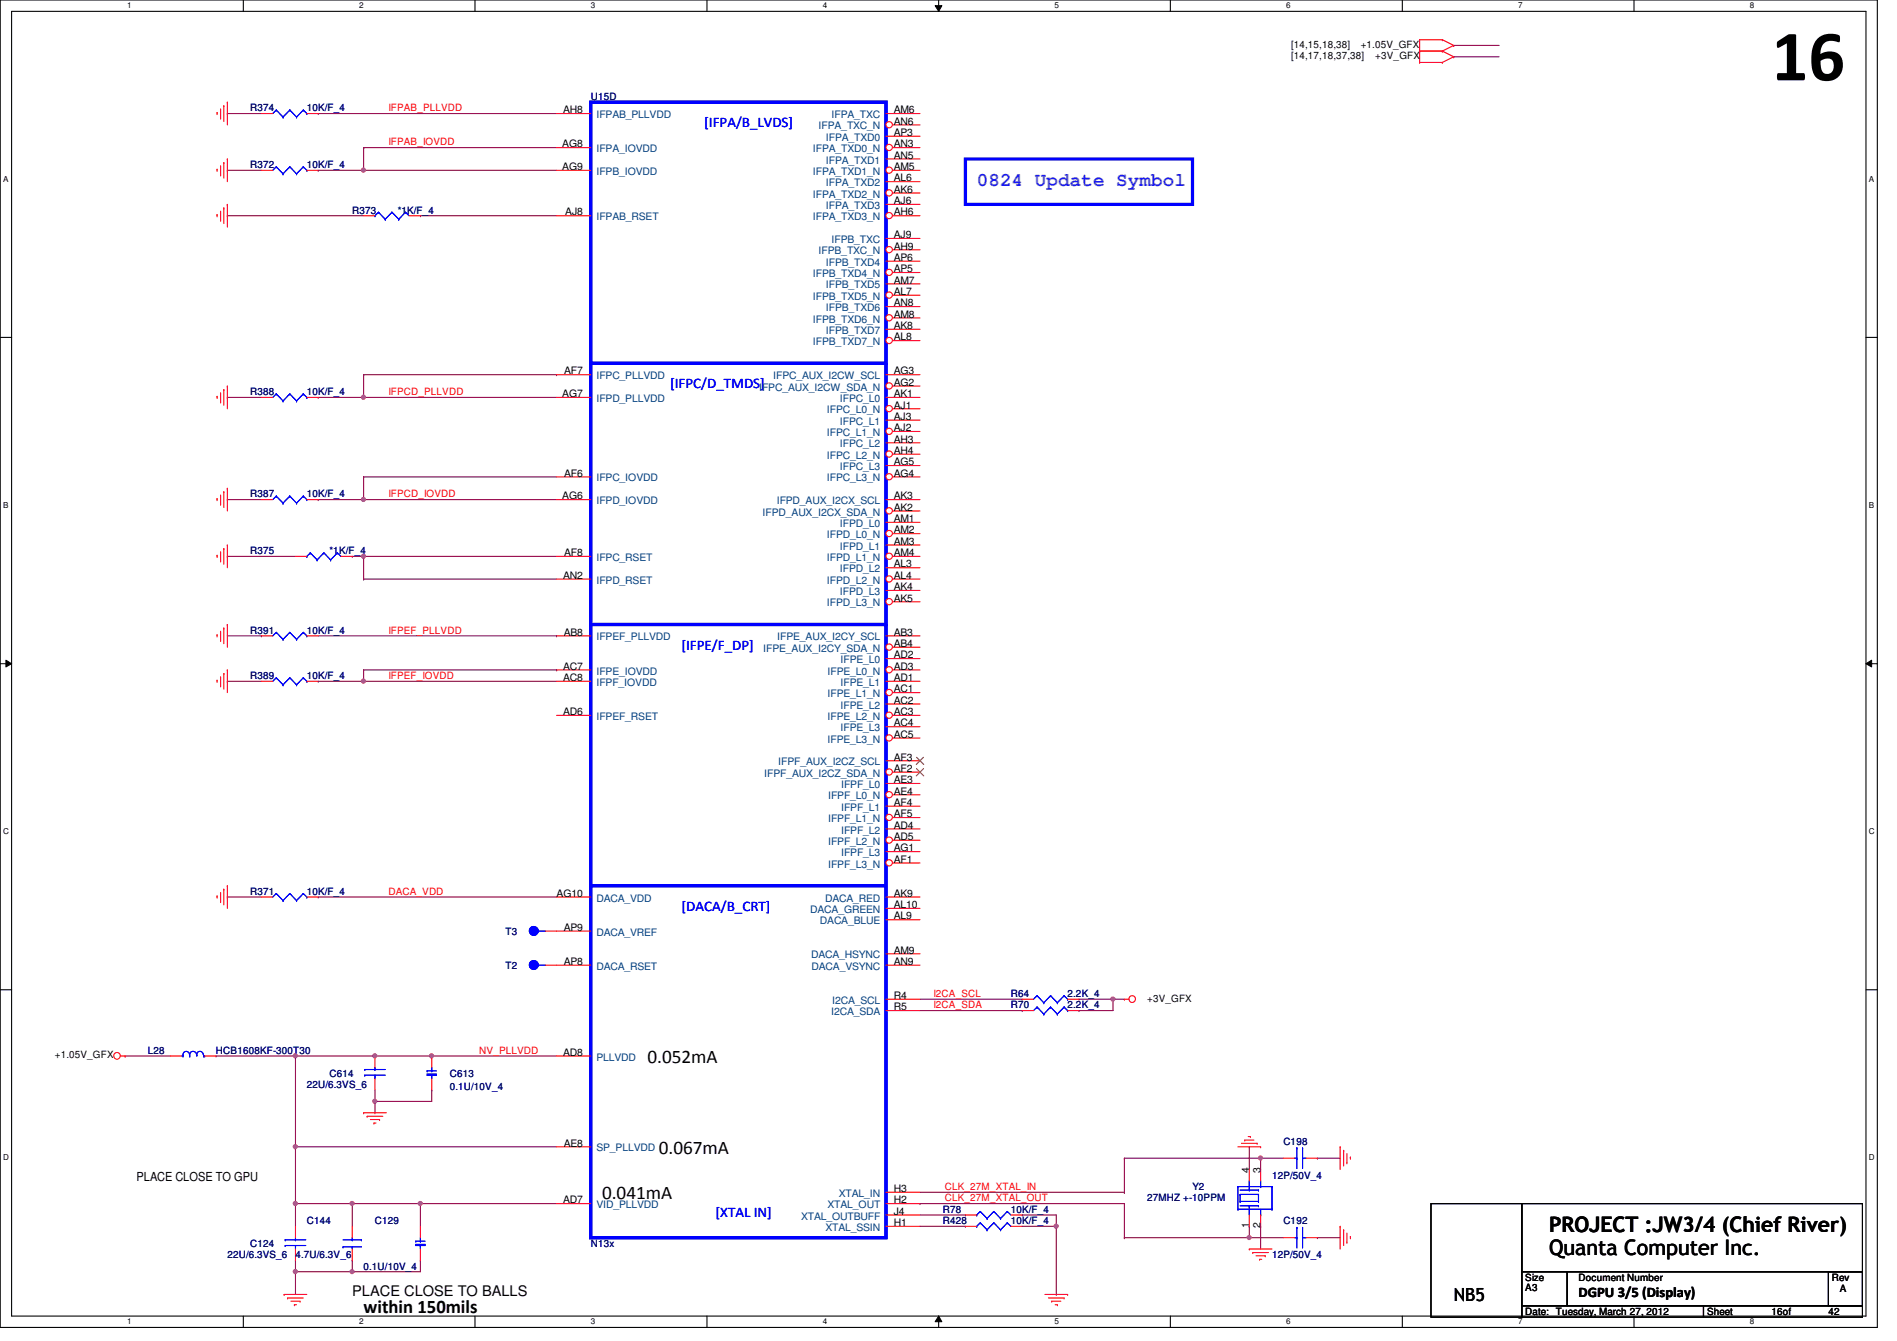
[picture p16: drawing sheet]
<svg xmlns="http://www.w3.org/2000/svg" width="297mm" height="210mm" viewBox="0 0 297 210" stroke-linecap="round" stroke-linejoin="round" font-family="sans-serif">
<defs><g id="words">
<text font-size="11.3" x="277.4" y="12.6">16</text>
<g font-size="3.3">
<text x="242.6" y="196.5">Quanta Computer Inc.</text>
<text x="242.6" y="192.9">PROJECT :JW3/4 (Chief River)</text>
</g>
<text font-size="3" fill="#8000ff" x="152.9" y="29.2">0824 Update Symbol</text>
<g font-size="3">
<text x="101.4" y="166.5">0.052mA</text>
<text x="103.2" y="180.7">0.067mA</text>
<text x="94.3" y="187.8">0.041mA</text>
<text x="56.9" y="205.6">within 150mils</text>
</g>
<text font-size="2.8" x="227.6" y="203.7">NB5</text>
<g font-size="2.3" fill="#00f">
<text x="110.3" y="19.9">[IFPA/B_LVDS]</text>
<text x="104.9" y="60.8">[IFPC/D_TMDS]</text>
<text x="106.7" y="101.7">[IFPE/F_DP]</text>
<text x="106.7" y="142.6">[DACA/B_CRT]</text>
<text x="112.1" y="190.6">[XTAL IN]</text>
</g>
<g font-size="2.3">
<text x="55.2" y="203">PLACE CLOSE TO BALLS</text>
<text x="247.2" y="203.1">DGPU 3/5 (Display)</text>
</g>
<text font-size="1.9" x="21.4" y="184.9">PLACE CLOSE TO GPU</text>
<g font-size="1.6">
<text x="202.2" y="9.3">[14,17,18,37,38]</text>
<text x="202.2" y="7.5">[14,15,18,38]</text>
<text x="213.1" y="7.5">+1.05V_GFX</text>
<text x="215.3" y="9.3">+3V_GFX</text>
<text x="88.2" y="17.7">AH8</text>
<text x="140" y="17.7">AM6</text>
<text x="88" y="23.1">AG8</text>
<text x="140" y="19.5">AN6</text>
<text x="140" y="21.3">AP3</text>
<text x="140" y="23.1">AN3</text>
<text x="88" y="26.6">AG9</text>
<text x="140" y="24.8">AN5</text>
<text x="140" y="26.6">AM5</text>
<text x="140" y="28.4">AL6</text>
<text x="88.5" y="33.7">AJ8</text>
<text x="140" y="30.2">AK6</text>
<text x="140" y="32">AJ6</text>
<text x="140" y="33.7">AH6</text>
<text x="140" y="37.3">AJ9</text>
<text x="140" y="39.1">AH9</text>
<text x="140" y="40.9">AP6</text>
<text x="140" y="42.6">AP5</text>
<text x="140" y="44.4">AM7</text>
<text x="140" y="46.2">AL7</text>
<text x="140" y="48">AN8</text>
<text x="140" y="49.7">AM8</text>
<text x="140" y="51.5">AK8</text>
<text x="140" y="53.3">AL8</text>
<text x="88.3" y="58.6">AF7</text>
<text x="140" y="58.6">AG3</text>
<text x="88" y="62.2">AG7</text>
<text x="140" y="60.4">AG2</text>
<text x="140" y="62.2">AK1</text>
<text x="140" y="64">AJ1</text>
<text x="140" y="65.7">AJ3</text>
<text x="140" y="67.5">AJ2</text>
<text x="140" y="69.3">AH3</text>
<text x="140" y="71.1">AH4</text>
<text x="88.3" y="74.6">AF6</text>
<text x="140" y="72.9">AG5</text>
<text x="140" y="74.6">AG4</text>
<text x="88" y="78.2">AG6</text>
<text x="140" y="78.2">AK3</text>
<text x="140" y="80">AK2</text>
<text x="140" y="81.7">AM1</text>
<text x="140" y="83.5">AM2</text>
<text x="88.3" y="87.1">AF8</text>
<text x="140" y="85.3">AM3</text>
<text x="140" y="87.1">AM4</text>
<text x="140" y="88.9">AL3</text>
<text x="88.2" y="90.6">AN2</text>
<text x="140" y="90.6">AL4</text>
<text x="140" y="92.4">AK4</text>
<text x="140" y="94.2">AK5</text>
<text x="88.3" y="99.5">AB8</text>
<text x="140" y="99.5">AB3</text>
<text x="140" y="101.3">AB4</text>
<text x="88.2" y="104.9">AC7</text>
<text x="88.2" y="106.6">AC8</text>
<text x="140" y="103.1">AD2</text>
<text x="140" y="104.9">AD3</text>
<text x="140" y="106.6">AD1</text>
<text x="88.2" y="112">AD6</text>
<text x="140" y="108.4">AC1</text>
<text x="140" y="110.2">AC2</text>
<text x="140" y="112">AC3</text>
<text x="140" y="113.7">AC4</text>
<text x="140" y="115.5">AC5</text>
<text x="140" y="119.1">AF3</text>
<text x="140" y="120.9">AF2</text>
<text x="140" y="122.6">AE3</text>
<text x="140" y="124.4">AE4</text>
<text x="140" y="126.2">AF4</text>
<text x="140" y="128">AF5</text>
<text x="140" y="129.8">AD4</text>
<text x="140" y="131.5">AD5</text>
<text x="140" y="133.3">AG1</text>
<text x="140" y="135.1">AF1</text>
<text x="87.2" y="140.4">AG10</text>
<text x="140" y="140.4">AK9</text>
<text x="140" y="142.2">AL10</text>
<text x="140" y="144">AL9</text>
<text x="88.3" y="145.8">AP9</text>
<text x="140" y="149.3">AM9</text>
<text x="88.3" y="151.1">AP8</text>
<text x="140" y="151.1">AN9</text>
<text x="140" y="156.4">R4</text>
<text x="140" y="158.2">R5</text>
<text x="179.6" y="156.8">+3V_GFX</text>
<text x="8.6" y="165.7">+1.05V_GFX</text>
<text x="88.2" y="165.3">AD8</text>
<text x="88.3" y="179.5">AE8</text>
<text x="195.6" y="183.7" transform="rotate(-90 195.6 183.7)">4</text>
<text x="197.4" y="183.7" transform="rotate(-90 197.4 183.7)">3</text>
<text x="88.2" y="188.4">AD7</text>
<text x="140" y="186.6">H3</text>
<text x="140" y="188.4">H2</text>
<text x="140" y="190.2">J4</text>
<text x="140" y="192">H1</text>
<text x="195.6" y="192.4" transform="rotate(-90 195.6 192.4)">1</text>
<text x="197.4" y="192.4" transform="rotate(-90 197.4 192.4)">2</text>
<text x="238.8" y="200.6">Size</text>
<text x="238.8" y="202.2">A3</text>
<text x="247.2" y="200.6">Document Number</text>
<text x="286.8" y="200.6">Rev</text>
<text x="288.1" y="202.4">A</text>
<text x="238.8" y="205.9">Date:</text>
<text x="243.6" y="205.9">Tuesday, March 27, 2012</text>
<text x="267.3" y="205.9">Sheet</text>
<text x="277.4" y="205.9">16of</text>
<text x="286.3" y="205.9">42</text>
</g>
<g font-size="1.6" fill="#000080">
<text x="39.2" y="17.4">R374</text>
<text x="48" y="17.4">10K/F_4</text>
<text x="92.5" y="15.7">U15D</text>
<text x="39.2" y="26.3">R372</text>
<text x="48" y="26.3">10K/F_4</text>
<text x="55.2" y="33.4">R373</text>
<text x="62.3" y="33.4">*1K/F_4</text>
<text x="39.2" y="61.9">R388</text>
<text x="48" y="61.9">10K/F_4</text>
<text x="39.2" y="77.9">R387</text>
<text x="48" y="77.9">10K/F_4</text>
<text x="39.2" y="86.8">R375</text>
<text x="51.6" y="86.8">*1K/F_4</text>
<text x="39.2" y="99.2">R391</text>
<text x="48" y="99.2">10K/F_4</text>
<text x="39.2" y="106.3">R389</text>
<text x="48" y="106.3">10K/F_4</text>
<text x="39.2" y="140.1">R371</text>
<text x="48" y="140.1">10K/F_4</text>
<text x="79.2" y="146.3">T3</text>
<text x="79.2" y="151.7">T2</text>
<text x="158.3" y="156.1">R64</text>
<text x="158.3" y="157.9">R70</text>
<text x="167.2" y="156.1">2.2K_4</text>
<text x="167.2" y="157.9">2.2K_4</text>
<text x="23.2" y="165">L28</text>
<text x="33.8" y="165">HCB1608KF-300T30</text>
<text x="48" y="170.3">22U/6.3VS_6</text>
<text x="51.6" y="168.6">C614</text>
<text x="70.4" y="168.6">C613</text>
<text x="70.4" y="170.7">0.1U/10V_4</text>
<text x="201" y="179.2">C198</text>
<text x="199.2" y="184.6">12P/50V_4</text>
<text x="48" y="191.7">C144</text>
<text x="58.7" y="191.7">C129</text>
<text x="147.6" y="191.7">R428</text>
<text x="147.6" y="189.9">R78</text>
<text x="158.3" y="191.7">10K/F_4</text>
<text x="158.3" y="189.9">10K/F_4</text>
<text x="179.6" y="188.1">27MHZ +-10PPM</text>
<text x="186.7" y="186.4">Y2</text>
<text x="201" y="191.7">C192</text>
<text x="35.6" y="197">22U/6.3VS_6</text>
<text x="39.2" y="195.2">C124</text>
<text x="46.3" y="197">4.7U/6.3V_6</text>
<text x="92.5" y="195.2">N13x</text>
<text x="199.2" y="197">12P/50V_4</text>
<text x="56.9" y="198.8">0.1U/10V_4</text>
</g>
<g font-size="1.6" fill="#f00">
<text x="60.8" y="17.4">IFPAB_PLLVDD</text>
<text x="60.8" y="22.8">IFPAB_IOVDD</text>
<text x="60.8" y="61.9">IFPCD_PLLVDD</text>
<text x="60.8" y="77.9">IFPCD_IOVDD</text>
<text x="60.8" y="99.2">IFPEF_PLLVDD</text>
<text x="60.8" y="106.3">IFPEF_IOVDD</text>
<text x="60.8" y="140.1">DACA_VDD</text>
<text x="146.2" y="156.1">I2CA_SCL</text>
<text x="146.2" y="157.9">I2CA_SDA</text>
<text x="75.1" y="165">NV_PLLVDD</text>
<text x="148" y="186.4">CLK_27M_XTAL_IN</text>
<text x="148" y="188.1">CLK_27M_XTAL_OUT</text>
</g>
<g font-size="1.6" fill="#004080">
<text x="93.4" y="18.5">IFPAB_PLLVDD</text>
<text x="93.4" y="23.8">IFPA_IOVDD</text>
<text x="127.3" y="23.8">IFPA_TXD0_N</text>
<text x="128.2" y="20.3">IFPA_TXC_N</text>
<text x="129.3" y="22.1">IFPA_TXD0</text>
<text x="130.2" y="18.5">IFPA_TXC</text>
<text x="93.4" y="27.4">IFPB_IOVDD</text>
<text x="127.3" y="27.4">IFPA_TXD1_N</text>
<text x="129.3" y="25.6">IFPA_TXD1</text>
<text x="129.3" y="29.2">IFPA_TXD2</text>
<text x="93.4" y="34.5">IFPAB_RSET</text>
<text x="127.3" y="30.9">IFPA_TXD2_N</text>
<text x="127.3" y="34.5">IFPA_TXD3_N</text>
<text x="129.3" y="32.7">IFPA_TXD3</text>
<text x="128.2" y="39.8">IFPB_TXC_N</text>
<text x="129.3" y="41.6">IFPB_TXD4</text>
<text x="130.2" y="38.1">IFPB_TXC</text>
<text x="127.3" y="43.4">IFPB_TXD4_N</text>
<text x="127.3" y="46.9">IFPB_TXD5_N</text>
<text x="129.3" y="45.2">IFPB_TXD5</text>
<text x="127.3" y="50.5">IFPB_TXD6_N</text>
<text x="129.3" y="48.7">IFPB_TXD6</text>
<text x="129.3" y="52.3">IFPB_TXD7</text>
<text x="93.4" y="59.4">IFPC_PLLVDD</text>
<text x="121.1" y="59.4">IFPC_AUX_I2CW_SCL</text>
<text x="127.3" y="54.1">IFPB_TXD7_N</text>
<text x="93.4" y="62.9">IFPD_PLLVDD</text>
<text x="118.9" y="61.2">IFPC_AUX_I2CW_SDA_N</text>
<text x="129.5" y="64.7">IFPC_L0_N</text>
<text x="131.5" y="62.9">IFPC_L0</text>
<text x="129.5" y="68.3">IFPC_L1_N</text>
<text x="129.5" y="71.8">IFPC_L2_N</text>
<text x="131.5" y="66.5">IFPC_L1</text>
<text x="131.5" y="70.1">IFPC_L2</text>
<text x="93.4" y="75.4">IFPC_IOVDD</text>
<text x="129.5" y="75.4">IFPC_L3_N</text>
<text x="131.5" y="73.6">IFPC_L3</text>
<text x="93.4" y="79">IFPD_IOVDD</text>
<text x="119.4" y="80.7">IFPD_AUX_I2CX_SDA_N</text>
<text x="121.6" y="79">IFPD_AUX_I2CX_SCL</text>
<text x="131.5" y="82.5">IFPD_L0</text>
<text x="93.4" y="87.8">IFPC_RSET</text>
<text x="129.5" y="84.3">IFPD_L0_N</text>
<text x="129.5" y="87.8">IFPD_L1_N</text>
<text x="131.5" y="86.1">IFPD_L1</text>
<text x="131.5" y="89.6">IFPD_L2</text>
<text x="93.4" y="91.4">IFPD_RSET</text>
<text x="129.5" y="91.4">IFPD_L2_N</text>
<text x="129.5" y="95">IFPD_L3_N</text>
<text x="131.5" y="93.2">IFPD_L3</text>
<text x="93.4" y="100.3">IFPEF_PLLVDD</text>
<text x="121.7" y="100.3">IFPE_AUX_I2CY_SCL</text>
<text x="93.4" y="105.6">IFPE_IOVDD</text>
<text x="93.4" y="107.4">IFPF_IOVDD</text>
<text x="119.5" y="102.1">IFPE_AUX_I2CY_SDA_N</text>
<text x="129.6" y="105.6">IFPE_L0_N</text>
<text x="131.6" y="103.8">IFPE_L0</text>
<text x="131.6" y="107.4">IFPE_L1</text>
<text x="93.4" y="112.7">IFPEF_RSET</text>
<text x="129.6" y="109.2">IFPE_L1_N</text>
<text x="129.6" y="112.7">IFPE_L2_N</text>
<text x="131.6" y="111">IFPE_L2</text>
<text x="121.9" y="119.8">IFPF_AUX_I2CZ_SCL</text>
<text x="129.6" y="116.3">IFPE_L3_N</text>
<text x="131.6" y="114.5">IFPE_L3</text>
<text x="119.7" y="121.6">IFPF_AUX_I2CZ_SDA_N</text>
<text x="129.7" y="125.2">IFPF_L0_N</text>
<text x="131.7" y="123.4">IFPF_L0</text>
<text x="129.7" y="128.7">IFPF_L1_N</text>
<text x="131.7" y="127">IFPF_L1</text>
<text x="131.7" y="130.5">IFPF_L2</text>
<text x="129.7" y="132.3">IFPF_L2_N</text>
<text x="129.7" y="135.8">IFPF_L3_N</text>
<text x="131.7" y="134.1">IFPF_L3</text>
<text x="93.4" y="141.2">DACA_VDD</text>
<text x="126.9" y="143">DACA_GREEN</text>
<text x="129.2" y="141.2">DACA_RED</text>
<text x="93.4" y="146.5">DACA_VREF</text>
<text x="128.4" y="144.7">DACA_BLUE</text>
<text x="93.4" y="151.8">DACA_RSET</text>
<text x="127" y="150.1">DACA_HSYNC</text>
<text x="127.1" y="151.8">DACA_VSYNC</text>
<text x="130.1" y="159">I2CA_SDA</text>
<text x="130.3" y="157.2">I2CA_SCL</text>
<text x="93.4" y="166.1">PLLVDD</text>
<text x="93.4" y="180.3">SP_PLLVDD</text>
<text x="93.4" y="189.2">VID_PLLVDD</text>
<text x="125.4" y="191">XTAL_OUTBUFF</text>
<text x="129.6" y="189.2">XTAL_OUT</text>
<text x="131.4" y="187.4">XTAL_IN</text>
<text x="129.2" y="192.7">XTAL_SSIN</text>
</g>
<g font-size="1.3">
<text x="19.9" y="1.3">1</text>
<text x="56.2" y="1.3">2</text>
<text x="92.5" y="1.3">3</text>
<text x="128.8" y="1.3">4</text>
<text x="165.1" y="1.3">5</text>
<text x="201.4" y="1.3">6</text>
<text x="237.7" y="1.3">7</text>
<text x="274" y="1.3">8</text>
<text x=".5" y="28.4">A</text>
<text x="292.6" y="28.4">A</text>
<text x=".5" y="79.5">B</text>
<text x="292.6" y="79.5">B</text>
<text x=".5" y="130.6">C</text>
<text x="292.6" y="130.6">C</text>
<text x=".5" y="181.7">D</text>
<text x="292.6" y="181.7">D</text>
<text x="19.9" y="207.4">1</text>
<text x="56.2" y="207.4">2</text>
<text x="92.5" y="207.4">3</text>
<text x="128.8" y="207.4">4</text>
<text x="165.1" y="207.4">5</text>
<text x="201.4" y="207.4">6</text>
<text x="237.7" y="207.4">7</text>
<text x="274" y="207.4">8</text>
</g>
</g></defs>
<path d="M0 0h294v207.9h-294zM1.8 1.8h290.4v204.3h-290.4z" fill="none" stroke="#000" stroke-width=".17"/>
<g fill="#fff">
<path d="M19.9 .2h.7v1.4h-.7z"/>
<path d="M19.9 206.2h.7v1.4h-.7z"/>
</g>
<path d="M38.1 0v1.8M38.1 206.1v1.8" fill="none" stroke="#000" stroke-width=".17"/>
<g fill="#fff">
<path d="M56.2 .2h.7v1.4h-.7z"/>
<path d="M56.2 206.2h.7v1.4h-.7z"/>
</g>
<path d="M74.4 0v1.8M74.4 206.1v1.8" fill="none" stroke="#000" stroke-width=".17"/>
<g fill="#fff">
<path d="M92.5 .2h.7v1.4h-.7z"/>
<path d="M92.5 206.2h.7v1.4h-.7z"/>
</g>
<path d="M110.7 0v1.8M110.7 206.1v1.8" fill="none" stroke="#000" stroke-width=".17"/>
<g fill="#fff">
<path d="M128.8 .2h.7v1.4h-.7z"/>
<path d="M128.8 206.2h.7v1.4h-.7z"/>
</g>
<path d="M147 0v1.8M147 206.1v1.8" fill="none" stroke="#000" stroke-width=".17"/>
<path d="M146.4 .9h1.1l-.5 .9zM147 206.1l.5 .9h-1.1z" fill="#000"/>
<path d="M146.4 .9h1.1l-.5 .9zM147 206.1l.5 .9h-1.1z" fill="none" stroke="#000" stroke-width=".16"/>
<g fill="#fff">
<path d="M165.1 .2h.7v1.4h-.7z"/>
<path d="M165.1 206.2h.7v1.4h-.7z"/>
</g>
<path d="M183.3 0v1.8M183.3 206.1v1.8" fill="none" stroke="#000" stroke-width=".17"/>
<g fill="#fff">
<path d="M201.4 .2h.7v1.4h-.7z"/>
<path d="M201.4 206.2h.7v1.4h-.7z"/>
</g>
<path d="M219.6 0v1.8M219.6 206.1v1.8" fill="none" stroke="#000" stroke-width=".17"/>
<g fill="#fff">
<path d="M237.7 .2h.7v1.4h-.7z"/>
<path d="M237.7 206.2h.7v1.4h-.7z"/>
</g>
<path d="M255.9 0v1.8M255.9 206.1v1.8" fill="none" stroke="#000" stroke-width=".17"/>
<g fill="#fff">
<path d="M274 .2h.7v1.4h-.7z"/>
<path d="M274 206.2h.7v1.4h-.7z"/>
<path d="M.5 27.3h.8v1.4h-.8z"/>
<path d="M292.6 27.3h.9v1.4h-.9z"/>
<path d="M.5 78.4h.8v1.4h-.8z"/>
<path d="M292.6 78.4h.9v1.4h-.9z"/>
</g>
<path d="M0 52.8h1.8M292.2 52.8h1.8" fill="none" stroke="#000" stroke-width=".17"/>
<g fill="#fff">
<path d="M.5 129.5h.9v1.4h-.9z"/>
<path d="M292.6 129.5h.9v1.4h-.9z"/>
</g>
<path d="M0 103.9h1.8M292.2 103.9h1.8" fill="none" stroke="#000" stroke-width=".17"/>
<path d="M.9 103.4l.9 .5-.9 .5zM292.2 103.9l.9-.5v1z" fill="#000"/>
<path d="M.9 103.4l.9 .5-.9 .5zM292.2 103.9l.9-.5v1z" fill="none" stroke="#000" stroke-width=".16"/>
<g fill="#fff">
<path d="M.5 180.5h.9v1.4h-.9z"/>
<path d="M292.6 180.5h.9v1.4h-.9z"/>
</g>
<path d="M0 155h1.8M292.2 155h1.8" fill="none" stroke="#000" stroke-width=".17"/>
<g fill="none" stroke="#800040" stroke-width=".17">
<path d="M227.6 8.9h.1M227.6 7.1h.1M227.6 8.9h7.1M227.6 7.1h7.1M49.8 140.5h.1M49.8 140.5h37.4M144.1 188.5h.1M144.1 186.7h32M144.1 190.2h7.1M144.1 188.5h32M144.1 192h7.1M151.2 190.2h.1"/>
<path d="M151.2 192h.1M160.1 190.2h.1M160.1 190.2h5.3v1.8M165.4 192h.1M176.1 186.7h.1"/>
</g>
<circle cx="165.4" cy="192" r=".32" fill="#f0f"/>
<circle cx="165.4" cy="192" r=".32" fill="none" stroke="#f0f" stroke-width=".17"/>
<path d="M35.6 106.7h.1M35.6 106.7h5.3M56.9 106.7h.1M56.9 104.9h.1M56.9 106.7h30.3M56.9 104.9v1.8M35.6 140.5h.1M35.6 140.5h5.3M160.1 192h5.3M165.4 192h.1M165.4 192v10.7M165.4 202.7h.1" fill="none" stroke="#800040" stroke-width=".17"/>
<circle cx="56.9" cy="106.7" r=".32" fill="#f0f"/>
<circle cx="56.9" cy="106.7" r=".32" fill="none" stroke="#f0f" stroke-width=".17"/>
<g fill="none" stroke="#800040" stroke-width=".17">
<path d="M35.6 62.2h.1M35.6 78.2h.1M35.6 78.2h5.3M35.6 62.2h5.3M56.9 78.2h.1M56.9 74.7h.1M56.9 78.2h30.3M56.9 74.7v3.5M35.6 99.6h5.3M40.9 99.6h.1M49.8 99.6h37.4M87.2 99.6h.1"/>
<path d="M49.8 106.7h.1M49.8 106.7h7.1M56.9 104.9h30.3M87.2 104.9h.1"/>
</g>
<circle cx="56.9" cy="78.2" r=".32" fill="#f0f"/>
<circle cx="56.9" cy="78.2" r=".32" fill="none" stroke="#f0f" stroke-width=".17"/>
<path d="M56.9 58.7h.1M56.9 58.7v3.5M56.9 58.7h30.3M87.2 58.7h.1M49.8 78.2h.1M49.8 78.2h7.1M56.9 74.7h.1M56.9 62.2h.1M56.9 74.7h30.3M56.9 62.2h30.3" fill="none" stroke="#800040" stroke-width=".17"/>
<circle cx="56.9" cy="62.2" r=".32" fill="#f0f"/>
<circle cx="56.9" cy="62.2" r=".32" fill="none" stroke="#f0f" stroke-width=".17"/>
<path d="M35.6 17.8h.1M35.6 17.8h5.3M35.6 26.7h.1M35.6 26.7h5.3M49.8 26.7h.1M49.8 26.7h37.4M56.9 23.1h.1M56.9 26.7h.1M56.9 23.1h30.3" fill="none" stroke="#800040" stroke-width=".17"/>
<circle cx="56.9" cy="26.6" r=".32" fill="#f0f"/>
<circle cx="56.9" cy="26.6" r=".32" fill="none" stroke="#f0f" stroke-width=".17"/>
<path d="M49.8 17.8h.1M49.8 17.8h37.4M56.9 23.1h.1M56.9 23.1v3.6M174.3 156.5h.1M174.3 156.5v1.7" fill="none" stroke="#800040" stroke-width=".17"/>
<circle cx="174.3" cy="156.4" r=".32" fill="#f0f"/>
<circle cx="174.3" cy="156.4" r=".32" fill="none" stroke="#f0f" stroke-width=".17"/>
<g fill="none" stroke="#800040" stroke-width=".17">
<path d="M35.6 33.8h.1M35.6 33.8h21.3M65.8 33.8h.1M65.8 33.8h21.4M49.8 62.2h.1M49.8 62.2h7.1M56.9 87.1h.1M56.9 87.1h30.3M144.1 156.5h16M144.1 158.2h16M160.1 156.5h.1M160.1 158.2h.1"/>
<path d="M168.9 158.2h.1M168.9 156.5h.1M168.9 156.5h7.2M168.9 158.2h5.4M174.3 156.5h.1"/>
</g>
<circle cx="56.9" cy="87.1" r=".32" fill="#f0f"/>
<circle cx="56.9" cy="87.1" r=".32" fill="none" stroke="#f0f" stroke-width=".17"/>
<path d="M35.6 87.1h.1M35.6 87.1h10.7M55.2 87.1h.1M55.2 87.1h1.7M56.9 90.7h.1M56.9 87.1h.1M56.9 90.7h30.3M56.9 87.1v3.6M46.3 188.5h.1M46.3 188.5v3.5M46.3 188.5h8.9" fill="none" stroke="#800040" stroke-width=".17"/>
<circle cx="55.1" cy="188.4" r=".32" fill="#f0f"/>
<circle cx="55.1" cy="188.4" r=".32" fill="none" stroke="#f0f" stroke-width=".17"/>
<path d="M46.3 199.1h.1M46.3 199.1h8.9M55.2 188.5h.1M55.2 188.5v3.5" fill="none" stroke="#800040" stroke-width=".17"/>
<circle cx="55.1" cy="199.1" r=".32" fill="#f0f"/>
<circle cx="55.1" cy="199.1" r=".32" fill="none" stroke="#f0f" stroke-width=".17"/>
<circle cx="46.2" cy="199.1" r=".32" fill="#f0f"/>
<circle cx="46.2" cy="199.1" r=".32" fill="none" stroke="#f0f" stroke-width=".17"/>
<path d="M67.6 165.4h.1M67.6 165.4h19.6M46.3 197.4h.1M46.3 199.1h.1M46.3 197.4v5.3M55.2 197.4h.1M55.2 197.4v1.7" fill="none" stroke="#800040" stroke-width=".17"/>
<circle cx="67.6" cy="165.3" r=".32" fill="#f0f"/>
<circle cx="67.6" cy="165.3" r=".32" fill="none" stroke="#f0f" stroke-width=".17"/>
<path d="M58.7 165.4h.1M58.7 165.4h8.9M65.8 188.5h.1M65.8 197.4h.1M65.8 188.5v3.5M65.8 197.4v1.7" fill="none" stroke="#800040" stroke-width=".17"/>
<circle cx="58.7" cy="165.3" r=".32" fill="#f0f"/>
<circle cx="58.7" cy="165.3" r=".32" fill="none" stroke="#f0f" stroke-width=".17"/>
<path d="M46.3 165.4h.1M46.3 165.4h12.4M55.2 199.1h.1M55.2 199.1h10.6" fill="none" stroke="#800040" stroke-width=".17"/>
<circle cx="46.2" cy="165.3" r=".32" fill="#f0f"/>
<circle cx="46.2" cy="165.3" r=".32" fill="none" stroke="#f0f" stroke-width=".17"/>
<path d="M19.6 165.4h.1M19.6 165.4h7.1M46.3 179.6h.1M46.3 179.6h40.9" fill="none" stroke="#800040" stroke-width=".17"/>
<circle cx="46.2" cy="179.6" r=".32" fill="#f0f"/>
<circle cx="46.2" cy="179.6" r=".32" fill="none" stroke="#f0f" stroke-width=".17"/>
<path d="M33.8 165.4h.1M33.8 165.4h12.5M46.3 165.4h.1M46.3 165.4v23.1M46.3 188.5h.1M65.8 188.5h.1M65.8 188.5h21.4" fill="none" stroke="#800040" stroke-width=".17"/>
<circle cx="46.2" cy="188.4" r=".32" fill="#f0f"/>
<circle cx="46.2" cy="188.4" r=".32" fill="none" stroke="#f0f" stroke-width=".17"/>
<path d="M58.7 172.5h.1M58.7 170.7v1.8" fill="none" stroke="#800040" stroke-width=".17"/>
<circle cx="58.7" cy="172.4" r=".32" fill="#f0f"/>
<circle cx="58.7" cy="172.4" r=".32" fill="none" stroke="#f0f" stroke-width=".17"/>
<path d="M58.7 172.5h.1M58.7 174.2h.1M58.7 172.5v1.7M67.6 170.7h.1M67.6 170.7v1.8h-8.9M55.2 188.5h10.6M65.8 188.5h.1" fill="none" stroke="#800040" stroke-width=".17"/>
<circle cx="65.8" cy="188.4" r=".32" fill="#f0f"/>
<circle cx="65.8" cy="188.4" r=".32" fill="none" stroke="#f0f" stroke-width=".17"/>
<path d="M197.4 192h.1M197.4 181.4h.1M197.4 192v3.6M197.4 181.4h3.6" fill="none" stroke="#800040" stroke-width=".17"/>
<circle cx="197.4" cy="181.3" r=".32" fill="#f0f"/>
<circle cx="197.4" cy="181.3" r=".32" fill="none" stroke="#f0f" stroke-width=".17"/>
<path d="M195.6 193.8h.1M195.6 193.8h5.4" fill="none" stroke="#800040" stroke-width=".17"/>
<circle cx="195.6" cy="193.8" r=".32" fill="#f0f"/>
<circle cx="195.6" cy="193.8" r=".32" fill="none" stroke="#f0f" stroke-width=".17"/>
<g fill="none" stroke="#800040" stroke-width=".17">
<path d="M195.6 179.6h.1M195.6 179.6v3.5M176.1 181.4h.1M176.1 193.8h.1M176.1 186.7h.1M176.1 181.4h21.3M176.1 181.4v5.3M176.1 188.5v5.3M195.6 192h.1M195.6 192v1.8h-19.5M197.4 181.4h.1M197.4 181.4v1.7"/>
<path d="M206.3 193.8h.1M206.3 181.4h.1M206.3 193.8h3.5M206.3 181.4h3.5"/>
</g>
<g fill="none" stroke="#f00" stroke-width=".17">
<path d="M34 17.6h.1M34 17.6v.3M34.5 18.5h.1M34.5 17.1v1.4M35 16.6h.1M35 16.6v2.4M35.6 16h.1M35.6 16v3.6M222.3 9.8h.1M222.3 8h.1M222.3 6.2h.1M222.3 9.8h3.5"/>
<path d="M222.3 6.2v3.6M222.3 8h3.5M222.3 6.2h3.5M225.8 9.8h.1M225.8 8h.1M225.8 6.2h.1M225.8 8l1.8 .9M225.8 6.2l1.8 .9M227.6 8.9h.1M227.6 7.1h.1M227.6 8.9l-1.8 .9M227.6 7.1l-1.8 .9"/>
<path d="M34 26.5h.1M34 33.6h.1M34 26.5v.3M34 33.6v.4M34.5 27.4h.1M34.5 34.5h.1M34.5 26v1.4M34.5 33.1v1.4M35 25.4h.1M35 32.6h.1M35 25.4v2.5M35 32.6v2.4"/>
<path d="M35.6 24.9h.1M35.6 32h.1M35.6 24.9v3.5M35.6 32v3.6M56.9 33.8h1.8M64 33.8h1.8M34 62.1h.1M34 78.1h.1M34 62.1v.3M34 78.1v.3M34.5 62.9h.1M34.5 79h.1"/>
<path d="M34.5 61.5v1.4M34.5 77.5v1.5M35 61h.1M35 77h.1M35 61v2.5M35 77v2.5M35.6 60.5h.1M35.6 76.5h.1M35.6 60.5v3.5M35.6 76.5v3.5M34 99.4h.1M34 87h.1"/>
<path d="M34 87v.3M34 99.4v.3M34.5 87.8h.1M34.5 86.4v1.4M34.5 98.8v1.5M35 98.3h.1M35 85.9h.1M35 85.9v2.4M35 98.3v2.5M35.6 97.8h.1M35.6 85.3h.1M35.6 85.3v3.6"/>
<path d="M35.6 97.8v3.5M34 106.5h.1M34 106.5v.3M34.5 107.4h.1M34.5 100.3h.1M34.5 106v1.4M35 105.5h.1M35 105.5v2.4M35.6 104.9h.1M35.6 104.9v3.6M34.5 139.7v1.5M35 139.2h.1"/>
<path d="M35 139.2v2.5M35.6 138.7h.1M35.6 138.7v3.5M34 140.3h.1M34 140.3v.3M34.5 141.2h.1M176.1 156.5h.1M176.1 156.5h.7M18.9 165.4h.7M19.6 165.4h.1M56.9 174.2h.1M56.9 174.2h3.6"/>
<path d="M57.5 174.8h.1M57.5 174.8h2.4M58 175.3h1.4M58.5 175.9h.1M58.5 175.9h.4M59.4 175.3h.1M193.8 179.6h3.6M194.4 179h2.4M194.9 178.5h.1M194.9 178.5h1.4M195.4 178h.4M195.8 178h.1"/>
<path d="M196.8 179h.1M197.4 179.6h.1M209.8 179.6h.1M209.8 179.6v3.5M195.6 195.6h.1M195.6 195.6h3.6M196.2 196.1h.1M196.2 196.1h2.4M196.7 196.6h1.4M197.2 197.2h.1M197.2 197.2h.4M198.1 196.6h.1"/>
<path d="M209.8 192h.1M209.8 192v3.6M210.4 192.6h.1M210.4 180.1h.1M210.4 180.1v2.5M210.4 192.6v2.4M210.9 194.5h.1M210.9 182.1h.1M210.9 180.6v1.5M210.9 193.1v1.4M211.5 193.6h.1M211.5 181.2h.1"/>
<path d="M211.5 181.2v.3M211.5 193.6v.4M44.5 202.7h.1M44.5 202.7h3.5M45 203.2h.1M45 203.2h2.5M45.5 203.8h1.5M46.1 204.3h.1M46.1 204.3h.3M47 203.8h.1M163.6 202.7h3.6M164.2 203.2h2.4"/>
<path d="M164.7 203.8h.1M164.7 203.8h1.4M165.2 204.3h.4M165.6 204.3h.1M166.6 203.2h.1M167.2 202.7h.1"/>
<circle cx="177.3" cy="156.4" r=".52"/>
<circle cx="18.3" cy="165.3" r=".52"/>
</g>
<path d="M224.1 188.5h14.2v17.7h-14.2zM238.3 188.5h53.3v10.6h-53.3zM238.3 199.1h7.1v5.4h-7.1zM245.4 199.1h46.2v5.4h-46.2zM286.3 199.1h5.3v5.4h-5.3zM238.3 204.5h28.4v1.7h-28.4zM266.7 204.5h24.9v1.7h-24.9z" fill="none" stroke="#000" stroke-width=".17"/>
<path d="M151.2 24.9h35.5v7.1h-35.5z" fill="none" stroke="#00f" stroke-width=".51"/>
<path d="M58.7 33.8h.1M59.3 33.2h.1M59.3 33.2l1 1.1M59.3 33.2l-.6 .6M60.3 34.3h.1M61.4 33.2h.1M61.4 33.2l1 1.1M61.4 33.2l-1.1 1.1M62.4 34.3h.1M63.5 33.2h.1M63.5 33.2l.5 .6M63.5 33.2l-1.1 1.1" fill="none" stroke="#00f" stroke-width=".17"/>
<circle cx="83.6" cy="145.8" r=".7" fill="#00f"/>
<g fill="none" stroke="#00f" stroke-width=".17">
<path d="M84.3 145.8h.1M84.3 145.8h1.1"/>
<circle cx="83.6" cy="145.8" r=".7"/>
</g>
<circle cx="83.6" cy="145.8" r=".7" fill="#00f"/>
<g fill="none" stroke="#00f" stroke-width=".17">
<path d="M43.3 106.1h.1M43.3 106.1l-.6 .6M43.3 106.1l1 1.1M44.3 107.2h.1M45.4 106.1h.1M45.4 106.1l-1.1 1.1M45.4 106.1l1 1.1M46.4 107.2h.1M47.5 106.1h.1M47.5 106.1l-1.1 1.1M47.5 106.1l.5 .6M48 106.7h.1"/>
<path d="M84.3 145.8h.1M84.3 145.8h1.1M162.4 155.9h.1M162.4 155.9l-.6 .6M162.4 155.9l1 1.1M163.4 157h.1M164.5 155.9h.1M164.5 155.9l-1.1 1.1M164.5 155.9l1.1 1.1M165.6 157h.1M166.6 155.9h.1M166.6 155.9l-1 1.1"/>
<path d="M166.6 155.9l.6 .6M167.2 156.5h.1M44.7 195h.1M44.7 194.1h.1M44.7 195h3.2M44.7 194.1h3.2M46.3 194.1h.1M46.3 195h.1M46.3 193.8v.3M46.3 195v.6M65.1 194.4h.1M65.1 194.4h1.4"/>
<path d="M193.8 185.8h.1M193.8 189.4h.1M193.8 185.8v3.6M193.8 185.8h5.4M193.8 189.4h5.4M194.2 187h.1M194.2 188.1h.1M194.2 187v1.1M194.2 187h2.9M194.2 188.1h2.9M194.2 186.4h2.9M194.2 188.8h2.9"/>
<path d="M195.6 186.4h.1M195.6 188.8h.1M195.6 184.9v1.5M195.6 188.8v1.4M197.1 187h.1M197.1 188.1h.1M197.1 186.4h.1M197.1 188.8h.1M197.1 187v1.1M197.4 185.8h.1M197.4 190.2h.1M197.4 184.9v.9"/>
<path d="M197.4 189.4v.8M199.2 185.8h.1M199.2 189.2h.1M199.2 189.4h.1M199.2 185.8v3.6"/>
<circle cx="83.6" cy="145.8" r=".7"/>
</g>
<path d="M40.9 106.7h1.8M48 106.7h1.8M85.4 145.8h1.8M160.1 156.5h1.7M167.2 156.5h1.7M46.3 192v1.8M46.3 195.6v1.8M195.6 183.1v1.8M195.6 190.2v1.8M197.4 183.1v1.8M197.4 190.2v1.8" fill="none" stroke="#f00" stroke-width=".17"/>
<path d="M65.1 194.9h1.4v.1h-1.4z" fill-rule="evenodd" fill="#00f"/>
<path d="M65.1 194.9h1.4v.1h-1.4zM65.1 194.4h.1M65.1 194.4h1.4M65.8 195h.1M65.8 194.4h.1M65.8 193.8v.6M65.8 195v.6" fill="none" stroke="#00f" stroke-width=".17"/>
<path d="M65.1 194.9h1.4v.1h-1.4z" fill-rule="evenodd" fill="#00f"/>
<g fill="none" stroke="#00f" stroke-width=".17">
<path d="M43.3 139.9h.1M43.3 139.9l-.6 .6M43.3 139.9l1 1.1M45.4 139.9h.1M45.4 139.9l-1.1 1.1M45.4 139.9l1 1.1M47.5 139.9h.1M47.5 139.9l-1.1 1.1M47.5 139.9l.5 .6M44.3 141h.1M46.4 141h.1M48 140.5h.1"/>
<path d="M28.5 165.4h.2M28.7 165.4h.1M28.7 165.2h.1M28.7 165.1a.51 .51 0 0 1 .5-.5 .51 .51 0 0 1 .5 .5M28.7 165.2v.2M29.7 165.4h.1M29.7 165.1a.53 .53 0 0 1 .5-.5 .53 .53 0 0 1 .6 .5M29.7 165.2v.2M30.8 165.2h.1M30.8 165.1a.51 .51 0 0 1 .5-.5 .51 .51 0 0 1 .5 .5M30.8 165.2v.2M31.9 165.4h.1"/>
<path d="M31.9 165.2v.2M32 165.4h.1M203.1 179.7h.1M203.1 179.7v3.3M204 179.7h.1M204 179.7v3.3M65.1 194.9h1.4v.1h-1.4zM65.8 195h.1M65.8 194.4h.1M65.8 193.8v.6M65.8 195v.6M152.9 192h.1"/>
<path d="M153.5 191.5h.1M153.5 191.5l1.1 1.1M153.5 191.5l-.6 .5M154.6 192.6h.1M155.6 191.5h.1M155.6 191.5l1.1 1.1M155.6 191.5l-1 1.1M156.7 192.6h.1M157.7 191.5h.1M157.7 191.5l.6 .5M157.7 191.5l-1 1.1M202.7 181.4h.4"/>
<path d="M203.1 181.4h.1M204 181.4h.1M204 181.4h.5"/>
</g>
<path d="M40.9 140.5h1.8M48 140.5h1.8M26.7 165.4h1.8M32 165.4h1.8M65.8 192v1.8M65.8 195.6v1.8M151.2 192h1.7M158.3 192h1.8M201 181.4h1.7M204.5 181.4h1.8" fill="none" stroke="#f00" stroke-width=".17"/>
<circle cx="83.6" cy="151.1" r=".7" fill="#00f"/>
<g fill="none" stroke="#00f" stroke-width=".17">
<path d="M84.3 151.1h.1M84.3 151.1h1.1"/>
<circle cx="83.6" cy="151.1" r=".7"/>
</g>
<circle cx="83.6" cy="151.1" r=".7" fill="#00f"/>
<g fill="none" stroke="#00f" stroke-width=".17">
<path d="M43.3 17.2h.1M43.3 17.2l-.6 .6M43.3 17.2l1 1.1M44.3 18.3h.1M45.4 17.2h.1M45.4 17.2l-1.1 1.1M45.4 17.2l1 1.1M46.4 18.3h.1M47.5 17.2h.1M47.5 17.2l-1.1 1.1M47.5 17.2l.5 .6M48 17.8h.1"/>
<path d="M43.3 61.7h.1M43.3 77.7h.1M43.3 61.7l-.6 .5M43.3 61.7l1 1.1M43.3 77.7l-.6 .5M43.3 77.7l1 1.1M44.3 62.8h.1M44.3 78.8h.1M45.4 61.7h.1M45.4 77.7h.1M45.4 61.7l-1.1 1.1M45.4 61.7l1 1.1"/>
<path d="M45.4 77.7l-1.1 1.1M45.4 77.7l1 1.1M46.4 62.8h.1M46.4 78.8h.1M47.5 61.7h.1M47.5 77.7h.1M47.5 61.7l-1.1 1.1M47.5 61.7l.5 .5M47.5 77.7l-1.1 1.1M47.5 77.7l.5 .5M48 62.2h.1M48 78.2h.1"/>
<path d="M43.3 99h.1M43.3 99l-.6 .6M43.3 99l1 1.1M45.4 99h.1M45.4 99l-1.1 1.1M45.4 99l1 1.1M47.5 99h.1M47.5 99l-1.1 1.1M47.5 99l.5 .6M48 99.6h.1M44.3 100.1h.1M46.4 100.1h.1"/>
<path d="M84.3 151.1h.1M84.3 151.1h1.1M162.4 157.7h.1M162.4 157.7l-.6 .5M162.4 157.7l1 1.1M163.4 158.8h.1M164.5 157.7h.1M164.5 157.7l-1.1 1.1M164.5 157.7l1.1 1.1M165.6 158.8h.1M166.6 157.7h.1M166.6 157.7l-1 1.1"/>
<path d="M166.6 157.7l.6 .5M167.2 158.2h.1M57.1 168.4h.1M57.1 167.5h.1M57.1 168.4h3.2M57.1 167.5h3.2M58.7 167.5h.1M58.7 168.4h.1M58.7 167.1v.4M58.7 168.4v.5M53.7 195.2h.1M53.7 195.2h2.9"/>
<path d="M53.7 194.1h2.9M55.2 194.1h.1M55.2 195.2h.1M55.2 193.8v.3M55.2 195.2v.4M56.6 194.1h.1M152.9 190.2h.1M153.5 189.7h.1M153.5 189.7l1.1 1.1M153.5 189.7l-.6 .5M154.6 190.8h.1M155.6 189.7h.1"/>
<path d="M155.6 189.7l1.1 1.1M155.6 189.7l-1 1.1M156.7 190.8h.1M157.7 189.7h.1M157.7 189.7l.6 .5M157.7 189.7l-1 1.1"/>
<circle cx="83.6" cy="151.1" r=".7"/>
</g>
<g fill="none" stroke="#f00" stroke-width=".17">
<path d="M40.9 17.8h1.8M48 17.8h1.8M40.9 62.2h1.8M40.9 78.2h1.8M48 62.2h1.8M48 78.2h1.8M40.9 99.6h1.8M48 99.6h1.8M85.4 151.1h1.8M160.1 158.2h1.7M167.2 158.2h1.7M58.7 165.4v1.7"/>
<path d="M58.7 168.9v1.8M55.2 192v1.8M55.2 195.6v1.8M151.2 190.2h1.7M158.3 190.2h1.8"/>
</g>
<path d="M92.5 16h46.2v177.8h-46.2zM92.5 56.9h46.2" fill="none" stroke="#00f" stroke-width=".51"/>
<circle cx="138.7" cy="56.9" r=".25" fill="#00f"/>
<path d="M92.5 97.8h46.2" fill="none" stroke="#00f" stroke-width=".51"/>
<circle cx="138.7" cy="97.8" r=".25" fill="#00f"/>
<path d="M92.5 138.7h46.2" fill="none" stroke="#00f" stroke-width=".51"/>
<circle cx="92.5" cy="138.7" r=".25" fill="#00f"/>
<path d="M92.5 16h46.2v177.8h-46.2zM92.5 56.9h46.2" fill="none" stroke="#00f" stroke-width=".51"/>
<circle cx="138.7" cy="56.9" r=".25" fill="#00f"/>
<path d="M92.5 97.8h46.2" fill="none" stroke="#00f" stroke-width=".51"/>
<circle cx="138.7" cy="97.8" r=".25" fill="#00f"/>
<path d="M92.5 138.7h46.2" fill="none" stroke="#00f" stroke-width=".51"/>
<circle cx="92.5" cy="138.7" r=".25" fill="#00f"/>
<path d="M138.7 17.8h5.4" fill="none" stroke="#f00" stroke-width=".17"/>
<circle cx="139.2" cy="19.5" r=".5" fill="#fff"/>
<g fill="none" stroke="#f00" stroke-width=".17">
<path d="M139.8 19.6h4.3M138.7 21.3h5.4"/>
<circle cx="139.2" cy="19.5" r=".5"/>
</g>
<circle cx="139.2" cy="23.1" r=".5" fill="#fff"/>
<g fill="none" stroke="#f00" stroke-width=".17">
<path d="M138.7 24.9h5.4M139.8 23.1h4.3"/>
<circle cx="139.2" cy="23.1" r=".5"/>
</g>
<circle cx="139.2" cy="26.6" r=".5" fill="#fff"/>
<g fill="none" stroke="#f00" stroke-width=".17">
<path d="M138.7 28.4h5.4M139.8 26.7h4.3"/>
<circle cx="139.2" cy="26.6" r=".5"/>
</g>
<circle cx="139.2" cy="30.2" r=".5" fill="#fff"/>
<g fill="none" stroke="#f00" stroke-width=".17">
<path d="M138.7 32h5.4M139.8 30.2h4.3"/>
<circle cx="139.2" cy="30.2" r=".5"/>
</g>
<circle cx="139.2" cy="33.8" r=".5" fill="#fff"/>
<g fill="none" stroke="#f00" stroke-width=".17">
<path d="M138.7 37.3h5.4M139.8 33.8h4.3"/>
<circle cx="139.2" cy="33.8" r=".5"/>
</g>
<circle cx="139.2" cy="39.1" r=".5" fill="#fff"/>
<g fill="none" stroke="#f00" stroke-width=".17">
<path d="M139.8 39.1h4.3M138.7 40.9h5.4"/>
<circle cx="139.2" cy="39.1" r=".5"/>
</g>
<circle cx="139.2" cy="42.6" r=".5" fill="#fff"/>
<g fill="none" stroke="#f00" stroke-width=".17">
<path d="M138.7 44.4h5.4M139.8 42.7h4.3"/>
<circle cx="139.2" cy="42.6" r=".5"/>
</g>
<circle cx="139.2" cy="46.2" r=".5" fill="#fff"/>
<g fill="none" stroke="#f00" stroke-width=".17">
<path d="M138.7 48h5.4M139.8 46.2h4.3"/>
<circle cx="139.2" cy="46.2" r=".5"/>
</g>
<circle cx="139.2" cy="49.8" r=".5" fill="#fff"/>
<g fill="none" stroke="#f00" stroke-width=".17">
<path d="M138.7 51.6h5.4M139.8 49.8h4.3"/>
<circle cx="139.2" cy="49.8" r=".5"/>
</g>
<circle cx="139.2" cy="53.3" r=".5" fill="#fff"/>
<g fill="none" stroke="#f00" stroke-width=".17">
<path d="M138.7 58.7h5.4M139.8 53.3h4.3"/>
<circle cx="139.2" cy="53.3" r=".5"/>
</g>
<circle cx="139.2" cy="60.4" r=".5" fill="#fff"/>
<g fill="none" stroke="#f00" stroke-width=".17">
<path d="M138.7 62.2h5.4M139.8 60.5h4.3"/>
<circle cx="139.2" cy="60.4" r=".5"/>
</g>
<circle cx="139.2" cy="64" r=".5" fill="#fff"/>
<g fill="none" stroke="#f00" stroke-width=".17">
<path d="M138.7 65.8h5.4M139.8 64h4.3"/>
<circle cx="139.2" cy="64" r=".5"/>
</g>
<circle cx="139.2" cy="67.5" r=".5" fill="#fff"/>
<g fill="none" stroke="#f00" stroke-width=".17">
<path d="M138.7 69.3h5.4M139.8 67.6h4.3"/>
<circle cx="139.2" cy="67.5" r=".5"/>
</g>
<circle cx="139.2" cy="71.1" r=".5" fill="#fff"/>
<g fill="none" stroke="#f00" stroke-width=".17">
<path d="M138.7 72.9h5.4M139.8 71.1h4.3"/>
<circle cx="139.2" cy="71.1" r=".5"/>
</g>
<circle cx="139.2" cy="74.6" r=".5" fill="#fff"/>
<g fill="none" stroke="#f00" stroke-width=".17">
<path d="M138.7 78.2h5.4M139.8 74.7h4.3"/>
<circle cx="139.2" cy="74.6" r=".5"/>
</g>
<circle cx="139.2" cy="80" r=".5" fill="#fff"/>
<g fill="none" stroke="#f00" stroke-width=".17">
<path d="M138.7 81.8h5.4M139.8 80h4.3"/>
<circle cx="139.2" cy="80" r=".5"/>
</g>
<circle cx="139.2" cy="83.5" r=".5" fill="#fff"/>
<g fill="none" stroke="#f00" stroke-width=".17">
<path d="M138.7 85.3h5.4M139.8 83.6h4.3"/>
<circle cx="139.2" cy="83.5" r=".5"/>
</g>
<circle cx="139.2" cy="87.1" r=".5" fill="#fff"/>
<g fill="none" stroke="#f00" stroke-width=".17">
<path d="M138.7 88.9h5.4M139.8 87.1h4.3"/>
<circle cx="139.2" cy="87.1" r=".5"/>
</g>
<circle cx="139.2" cy="90.7" r=".5" fill="#fff"/>
<g fill="none" stroke="#f00" stroke-width=".17">
<path d="M138.7 92.5h5.4M139.8 90.7h4.3"/>
<circle cx="139.2" cy="90.7" r=".5"/>
</g>
<circle cx="139.2" cy="94.2" r=".5" fill="#fff"/>
<g fill="none" stroke="#f00" stroke-width=".17">
<path d="M138.7 99.6h5.4M139.8 94.2h4.3"/>
<circle cx="139.2" cy="94.2" r=".5"/>
</g>
<circle cx="139.2" cy="101.3" r=".5" fill="#fff"/>
<g fill="none" stroke="#f00" stroke-width=".17">
<path d="M138.7 103.1h5.4M139.8 101.3h4.3"/>
<circle cx="139.2" cy="101.3" r=".5"/>
</g>
<circle cx="139.2" cy="104.9" r=".5" fill="#fff"/>
<g fill="none" stroke="#f00" stroke-width=".17">
<path d="M138.7 106.7h5.4M139.8 104.9h4.3"/>
<circle cx="139.2" cy="104.9" r=".5"/>
</g>
<circle cx="139.2" cy="108.4" r=".5" fill="#fff"/>
<g fill="none" stroke="#f00" stroke-width=".17">
<path d="M138.7 110.2h5.4M139.8 108.5h4.3"/>
<circle cx="139.2" cy="108.4" r=".5"/>
</g>
<circle cx="139.2" cy="112" r=".5" fill="#fff"/>
<g fill="none" stroke="#f00" stroke-width=".17">
<path d="M138.7 113.8h5.4M139.8 112h4.3"/>
<circle cx="139.2" cy="112" r=".5"/>
</g>
<circle cx="139.2" cy="115.5" r=".5" fill="#fff"/>
<g fill="none" stroke="#f00" stroke-width=".17">
<path d="M138.7 119.1h5.4M139.8 115.6h4.3"/>
<circle cx="139.2" cy="115.5" r=".5"/>
</g>
<path d="M143.5 118.6l1.1 1.1M144.6 118.6l-1.1 1.1" fill="none" stroke="#804000" stroke-width=".16"/>
<circle cx="139.2" cy="120.9" r=".5" fill="#fff"/>
<g fill="none" stroke="#f00" stroke-width=".17">
<path d="M138.7 122.7h5.4M139.8 120.9h4.3"/>
<circle cx="139.2" cy="120.9" r=".5"/>
</g>
<path d="M143.5 120.4l1.1 1.1M144.6 120.4l-1.1 1.1" fill="none" stroke="#804000" stroke-width=".16"/>
<circle cx="139.2" cy="124.4" r=".5" fill="#fff"/>
<g fill="none" stroke="#f00" stroke-width=".17">
<path d="M138.7 126.2h5.4M139.8 124.5h4.3"/>
<circle cx="139.2" cy="124.4" r=".5"/>
</g>
<circle cx="139.2" cy="128" r=".5" fill="#fff"/>
<g fill="none" stroke="#f00" stroke-width=".17">
<path d="M138.7 129.8h5.4M139.8 128h4.3"/>
<circle cx="139.2" cy="128" r=".5"/>
</g>
<circle cx="139.2" cy="131.5" r=".5" fill="#fff"/>
<g fill="none" stroke="#f00" stroke-width=".17">
<path d="M138.7 133.3h5.4M139.8 131.6h4.3"/>
<circle cx="139.2" cy="131.5" r=".5"/>
</g>
<circle cx="139.2" cy="135.1" r=".5" fill="#fff"/>
<g fill="none" stroke="#f00" stroke-width=".17">
<path d="M87.2 17.8h5.3M40.9 26.7h1.8M48 26.7h1.8M87.2 23.1h5.3M87.2 26.7h5.3M87.2 33.8h5.3M87.2 58.7h5.3M87.2 74.7h5.3M87.2 78.2h5.3M87.2 62.2h5.3M46.3 87.1h1.7M53.4 87.1h1.8"/>
<path d="M87.2 87.1h5.3M87.2 99.6h5.3M87.2 90.7h5.3M87.2 104.9h5.3M87.2 106.7h5.3M87.2 112h5.3M139.8 135.1h4.3M87.2 140.5h5.3M87.2 151.1h5.3M87.2 145.8h5.3M138.7 140.5h5.4M138.7 142.2h5.4"/>
<path d="M138.7 144h5.4M138.7 149.4h5.4M138.7 151.1h5.4M138.7 156.5h5.4M138.7 158.2h5.4M87.2 165.4h5.3M87.2 179.6h5.3M87.2 188.5h5.3M138.7 186.7h5.4M138.7 188.5h5.4M138.7 190.2h5.4M138.7 192h5.4"/>
<path d="M201 193.8h1.7M204.5 193.8h1.8"/>
<circle cx="139.2" cy="135.1" r=".5"/>
</g>
<g fill="none" stroke="#00f" stroke-width=".17">
<path d="M43.3 26.1h.1M43.3 26.1l-.6 .6M43.3 26.1l1 1.1M44.3 27.2h.1M45.4 26.1h.1M45.4 26.1l-1.1 1.1M45.4 26.1l1 1.1M46.4 27.2h.1M47.5 26.1h.1M47.5 26.1l-1.1 1.1M47.5 26.1l.5 .6M48 26.7h.1"/>
<path d="M48 87.1h.1M48.6 86.6h.1M48.6 86.6l1.1 1.1M48.6 86.6l-.6 .5M49.7 87.7h.1M50.7 86.6h.1M50.7 86.6l1.1 1.1M50.7 86.6l-1 1.1M51.8 87.7h.1M52.8 86.6h.1M52.8 86.6l.6 .5M52.8 86.6l-1 1.1"/>
<path d="M66.9 167.7h.1M66.9 167.7h1.4M202.7 193.8h.4M203.1 193.8h.1M203.1 192.2h.1M203.1 192.2v3.2M204 192.2h.1M204 193.8h.1M204 193.8h.5M204 192.2v3.2"/>
</g>
<path d="M66.9 168.2h1.4v.2h-1.4z" fill-rule="evenodd" fill="#00f"/>
<path d="M66.9 168.2h1.4v.2h-1.4zM66.9 167.7h.1M66.9 167.7h1.4M67.6 168.4h.1M67.6 167.7h.1M67.6 167.1v.6M67.6 168.4v.5" fill="none" stroke="#00f" stroke-width=".17"/>
<path d="M66.9 168.2h1.4v.2h-1.4z" fill-rule="evenodd" fill="#00f"/>
<path d="M66.9 168.2h1.4v.2h-1.4zM67.6 168.4h.1M67.6 167.7h.1M67.6 167.1v.6M67.6 168.4v.5" fill="none" stroke="#00f" stroke-width=".17"/>
<path d="M67.6 165.4v1.7M67.6 168.9v1.8" fill="none" stroke="#f00" stroke-width=".17"/>
<circle cx="165.4" cy="192" r=".32" fill="#f0f"/>
<circle cx="165.4" cy="192" r=".32" fill="none" stroke="#f0f" stroke-width=".17"/>
<circle cx="56.9" cy="106.7" r=".32" fill="#f0f"/>
<circle cx="56.9" cy="106.7" r=".32" fill="none" stroke="#f0f" stroke-width=".17"/>
<circle cx="56.9" cy="78.2" r=".32" fill="#f0f"/>
<circle cx="56.9" cy="78.2" r=".32" fill="none" stroke="#f0f" stroke-width=".17"/>
<circle cx="56.9" cy="62.2" r=".32" fill="#f0f"/>
<circle cx="56.9" cy="62.2" r=".32" fill="none" stroke="#f0f" stroke-width=".17"/>
<circle cx="56.9" cy="26.6" r=".32" fill="#f0f"/>
<circle cx="56.9" cy="26.6" r=".32" fill="none" stroke="#f0f" stroke-width=".17"/>
<circle cx="174.3" cy="156.4" r=".32" fill="#f0f"/>
<circle cx="174.3" cy="156.4" r=".32" fill="none" stroke="#f0f" stroke-width=".17"/>
<circle cx="56.9" cy="87.1" r=".32" fill="#f0f"/>
<circle cx="56.9" cy="87.1" r=".32" fill="none" stroke="#f0f" stroke-width=".17"/>
<circle cx="55.1" cy="188.4" r=".32" fill="#f0f"/>
<circle cx="55.1" cy="188.4" r=".32" fill="none" stroke="#f0f" stroke-width=".17"/>
<circle cx="55.1" cy="199.1" r=".32" fill="#f0f"/>
<circle cx="55.1" cy="199.1" r=".32" fill="none" stroke="#f0f" stroke-width=".17"/>
<circle cx="46.2" cy="199.1" r=".32" fill="#f0f"/>
<circle cx="46.2" cy="199.1" r=".32" fill="none" stroke="#f0f" stroke-width=".17"/>
<circle cx="67.6" cy="165.3" r=".32" fill="#f0f"/>
<circle cx="67.6" cy="165.3" r=".32" fill="none" stroke="#f0f" stroke-width=".17"/>
<circle cx="58.7" cy="165.3" r=".32" fill="#f0f"/>
<circle cx="58.7" cy="165.3" r=".32" fill="none" stroke="#f0f" stroke-width=".17"/>
<circle cx="46.2" cy="165.3" r=".32" fill="#f0f"/>
<circle cx="46.2" cy="165.3" r=".32" fill="none" stroke="#f0f" stroke-width=".17"/>
<circle cx="46.2" cy="179.6" r=".32" fill="#f0f"/>
<circle cx="46.2" cy="179.6" r=".32" fill="none" stroke="#f0f" stroke-width=".17"/>
<circle cx="46.2" cy="188.4" r=".32" fill="#f0f"/>
<circle cx="46.2" cy="188.4" r=".32" fill="none" stroke="#f0f" stroke-width=".17"/>
<circle cx="58.7" cy="172.4" r=".32" fill="#f0f"/>
<circle cx="58.7" cy="172.4" r=".32" fill="none" stroke="#f0f" stroke-width=".17"/>
<circle cx="65.8" cy="188.4" r=".32" fill="#f0f"/>
<circle cx="65.8" cy="188.4" r=".32" fill="none" stroke="#f0f" stroke-width=".17"/>
<circle cx="197.4" cy="181.3" r=".32" fill="#f0f"/>
<circle cx="197.4" cy="181.3" r=".32" fill="none" stroke="#f0f" stroke-width=".17"/>
<circle cx="195.6" cy="193.8" r=".32" fill="#f0f"/>
<circle cx="195.6" cy="193.8" r=".32" fill="none" stroke="#f0f" stroke-width=".17"/>
<use href="#words"/>
</svg>
